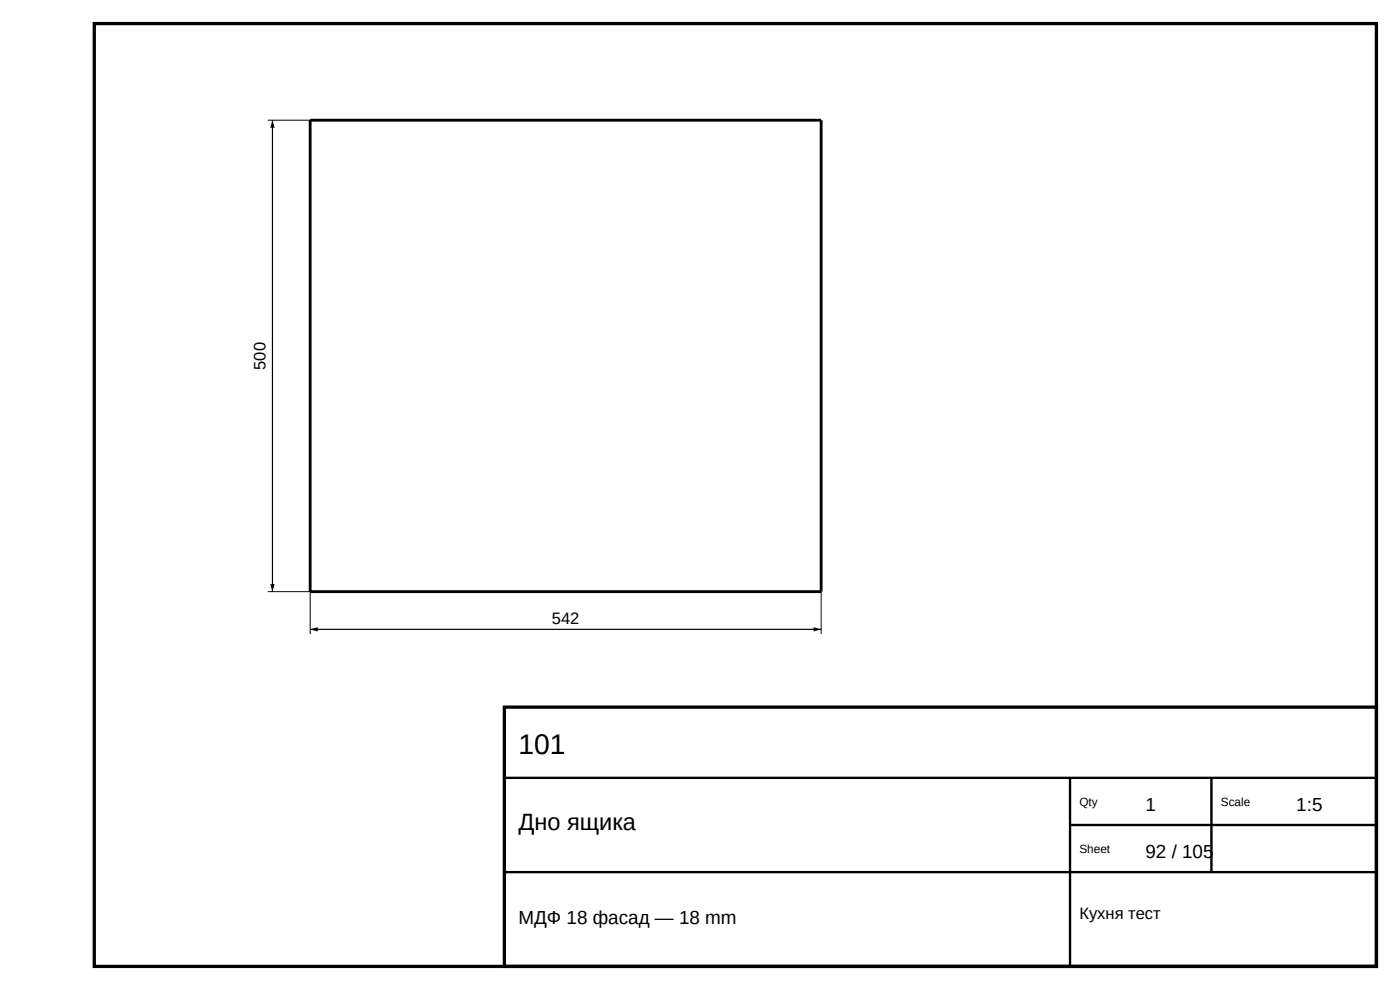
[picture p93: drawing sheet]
<svg xmlns="http://www.w3.org/2000/svg" width="297mm" height="210mm" viewBox="0 0 297 210" stroke-linecap="round" stroke-linejoin="round" font-family="sans-serif">
<defs><g id="words">
<text font-size="6" x="110" y="160">101</text>
<text font-size="5" x="110" y="176">Дно ящика</text>
<g font-size="4">
<text x="243" y="172">1</text>
<text x="275" y="172">1:5</text>
<text x="243" y="182">92 / 105</text>
<text x="110" y="196">МДФ 18 фасад — 18 mm</text>
</g>
<g font-size="3.5">
<text x="56.3" y="78.4" transform="rotate(-90 56.3 78.4)">500</text>
<text x="117.1" y="132.3">542</text>
<text x="229" y="195">Кухня тест</text>
</g>
<g font-size="2.5">
<text x="229" y="171">Qty</text>
<text x="259" y="171">Scale</text>
<text x="229" y="181">Sheet</text>
</g>
</g></defs>
<path d="M20 5h272v200h-272zM107 150h185v55h-185z" fill="none" stroke="#000" stroke-width=".7" stroke-linecap="butt"/>
<path d="M107 165h185M227 165v40M227 175h65M257 165v20M107 185h185" fill="none" stroke="#000" stroke-width=".5"/>
<path d="M65.8 25.5h108.4v100h-108.4z" fill="none" stroke="#000" stroke-width=".6"/>
<path d="M56.8 25.5h9M56.8 125.5h9v9M174.2 125.5v9" fill="none" stroke="#000" stroke-width=".21"/>
<path d="M57.8 25.5v100M65.8 133.5h108.4" fill="none" stroke="#000" stroke-width=".25"/>
<path d="M57.8 25.5l.5 1.6h-.9zM57.4 123.9h.9l-.5 1.6zM65.8 133.5l1.6-.4v.8zM172.6 133.1l1.6 .4-1.6 .4z" fill="#000"/>
<use href="#words"/>
</svg>
